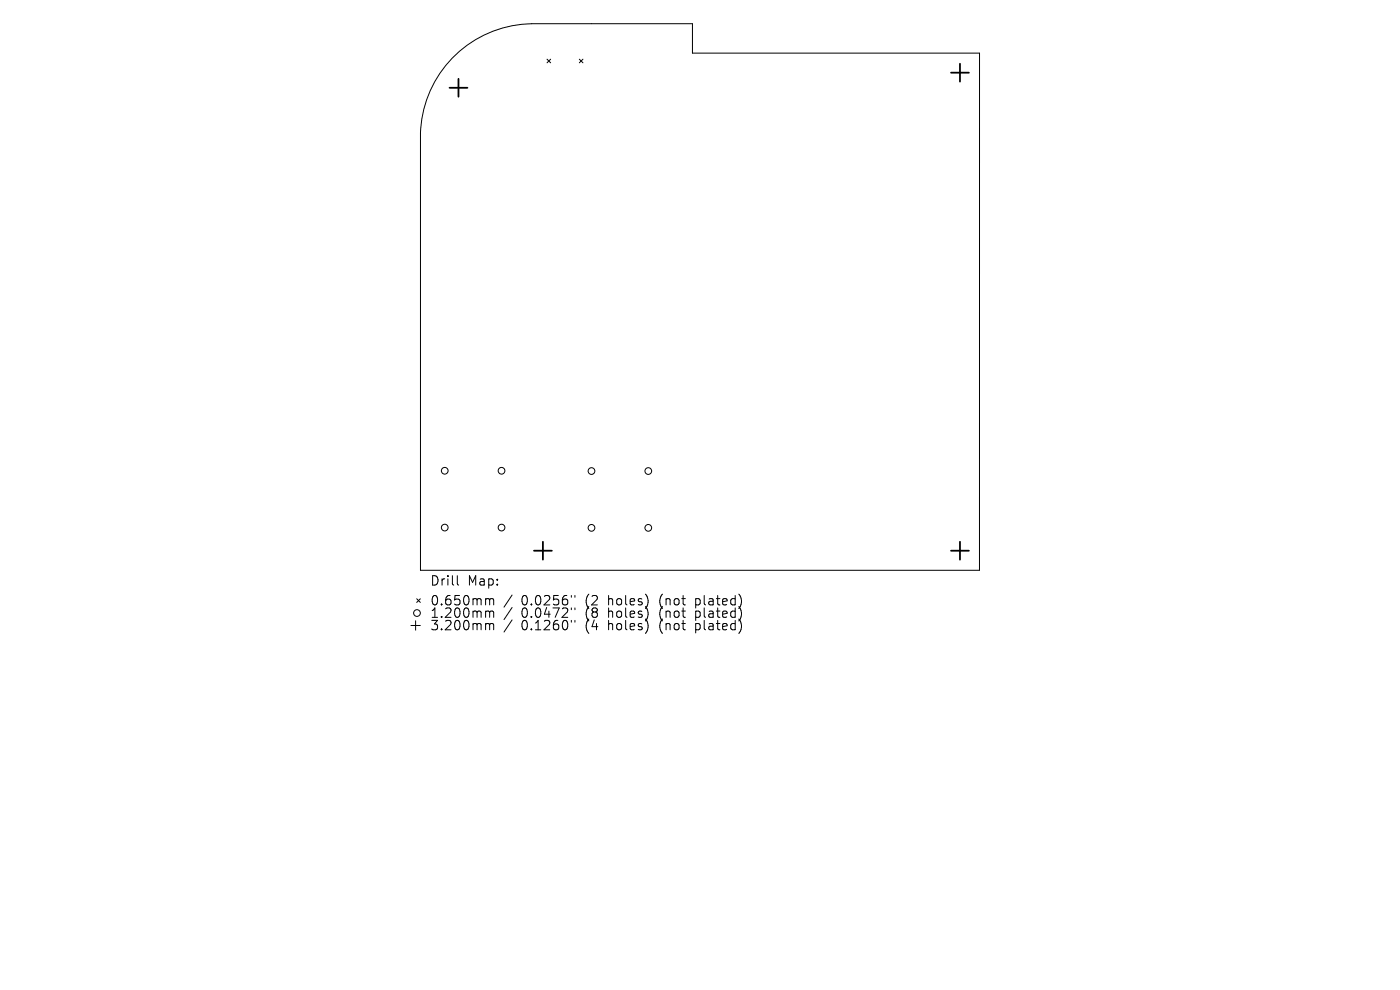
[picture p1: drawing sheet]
<svg xmlns="http://www.w3.org/2000/svg" width="297mm" height="210mm" viewBox="0 0 297 210" stroke-linecap="round" stroke-linejoin="round" font-family="sans-serif">
<defs><g id="words">
<g font-size="2.8">
<text x="91.2" y="124.5">Drill</text>
<text x="99.2" y="124.5">Map:</text>
<text x="91.2" y="128.7">0.650mm</text>
<text x="91.2" y="131.3">1.200mm</text>
<text x="110.6" y="128.7">0.0256&quot;</text>
<text x="110.6" y="131.3">0.0472&quot;</text>
<text x="124.3" y="128.7">(2</text>
<text x="124.3" y="131.3">(8</text>
<text x="129.3" y="128.7">holes)</text>
<text x="129.3" y="131.3">holes)</text>
<text x="140.4" y="128.7">(not</text>
<text x="140.4" y="131.3">(not</text>
<text x="148.2" y="128.7">plated)</text>
<text x="148.2" y="131.3">plated)</text>
<text x="91.2" y="134">3.200mm</text>
<text x="110.6" y="134">0.1260&quot;</text>
<text x="124.3" y="134">(4</text>
<text x="129.3" y="134">holes)</text>
<text x="140.4" y="134">(not</text>
<text x="148.2" y="134">plated)</text>
</g>
</g></defs>
<g fill="none" stroke="#000" stroke-width=".21">
<path d="M95.9 12.3a24 24 0 0 1 16.9-7.3h34.1v6.3h60.9v109.7h-118.6v-92.8a24 24 0 0 1 6.7-15.9zM116 12.6l.8 .7M116.8 12.6l-.8 .7M122.9 12.6l.8 .7M123.7 12.6l-.8 .7M87.2 132.7h2M88.2 131.7v2M88.4 127l.8 .8M89.2 127l-.8 .8M97 122.1v1.7l.3 .3M103.3 127l.5 .1 .1 .2M103.3 129.6h.3l.3 .3"/>
<path d="M103.3 132.3l.5 .1 .1 .2M103.9 127.3l.3-.3 .4 .1 .1 1.2M103.9 127.3v1M103.9 129.9v1.1M103.9 132.6v1M103.9 129.9l.3-.3 .4 .1 .1 1.3M103.9 132.6l.3-.3 .4 .1 .1 1.2M108.6 126.2l-1.7 2.6M108.6 128.9l-1.7 2.5M108.6 131.5l-1.7 2.6M121.2 126.3v.4M121.2 129v.3"/>
<path d="M121.2 131.6v.4M122 126.3v.4M122 129v.3M122 131.6v.4"/>
<circle cx="94.3" cy="99.9" r=".71"/>
<circle cx="106.4" cy="99.9" r=".71"/>
<circle cx="125.5" cy="99.9" r=".71"/>
<circle cx="137.5" cy="99.9" r=".71"/>
<circle cx="94.3" cy="111.9" r=".71"/>
<circle cx="106.4" cy="111.9" r=".71"/>
<circle cx="125.5" cy="112" r=".71"/>
<circle cx="137.5" cy="112" r=".71"/>
<circle cx="88.5" cy="130" r=".71"/>
</g>
<path d="M95.4 18.6h3.8M97.3 16.7v3.8M201.8 15.4h3.7M203.7 13.5v3.8M113.3 116.8h3.8M115.2 114.9v3.8M201.8 116.8h3.7M203.7 114.9v3.8" fill="none" stroke="#000" stroke-width=".38"/>
<use href="#words"/>
</svg>
